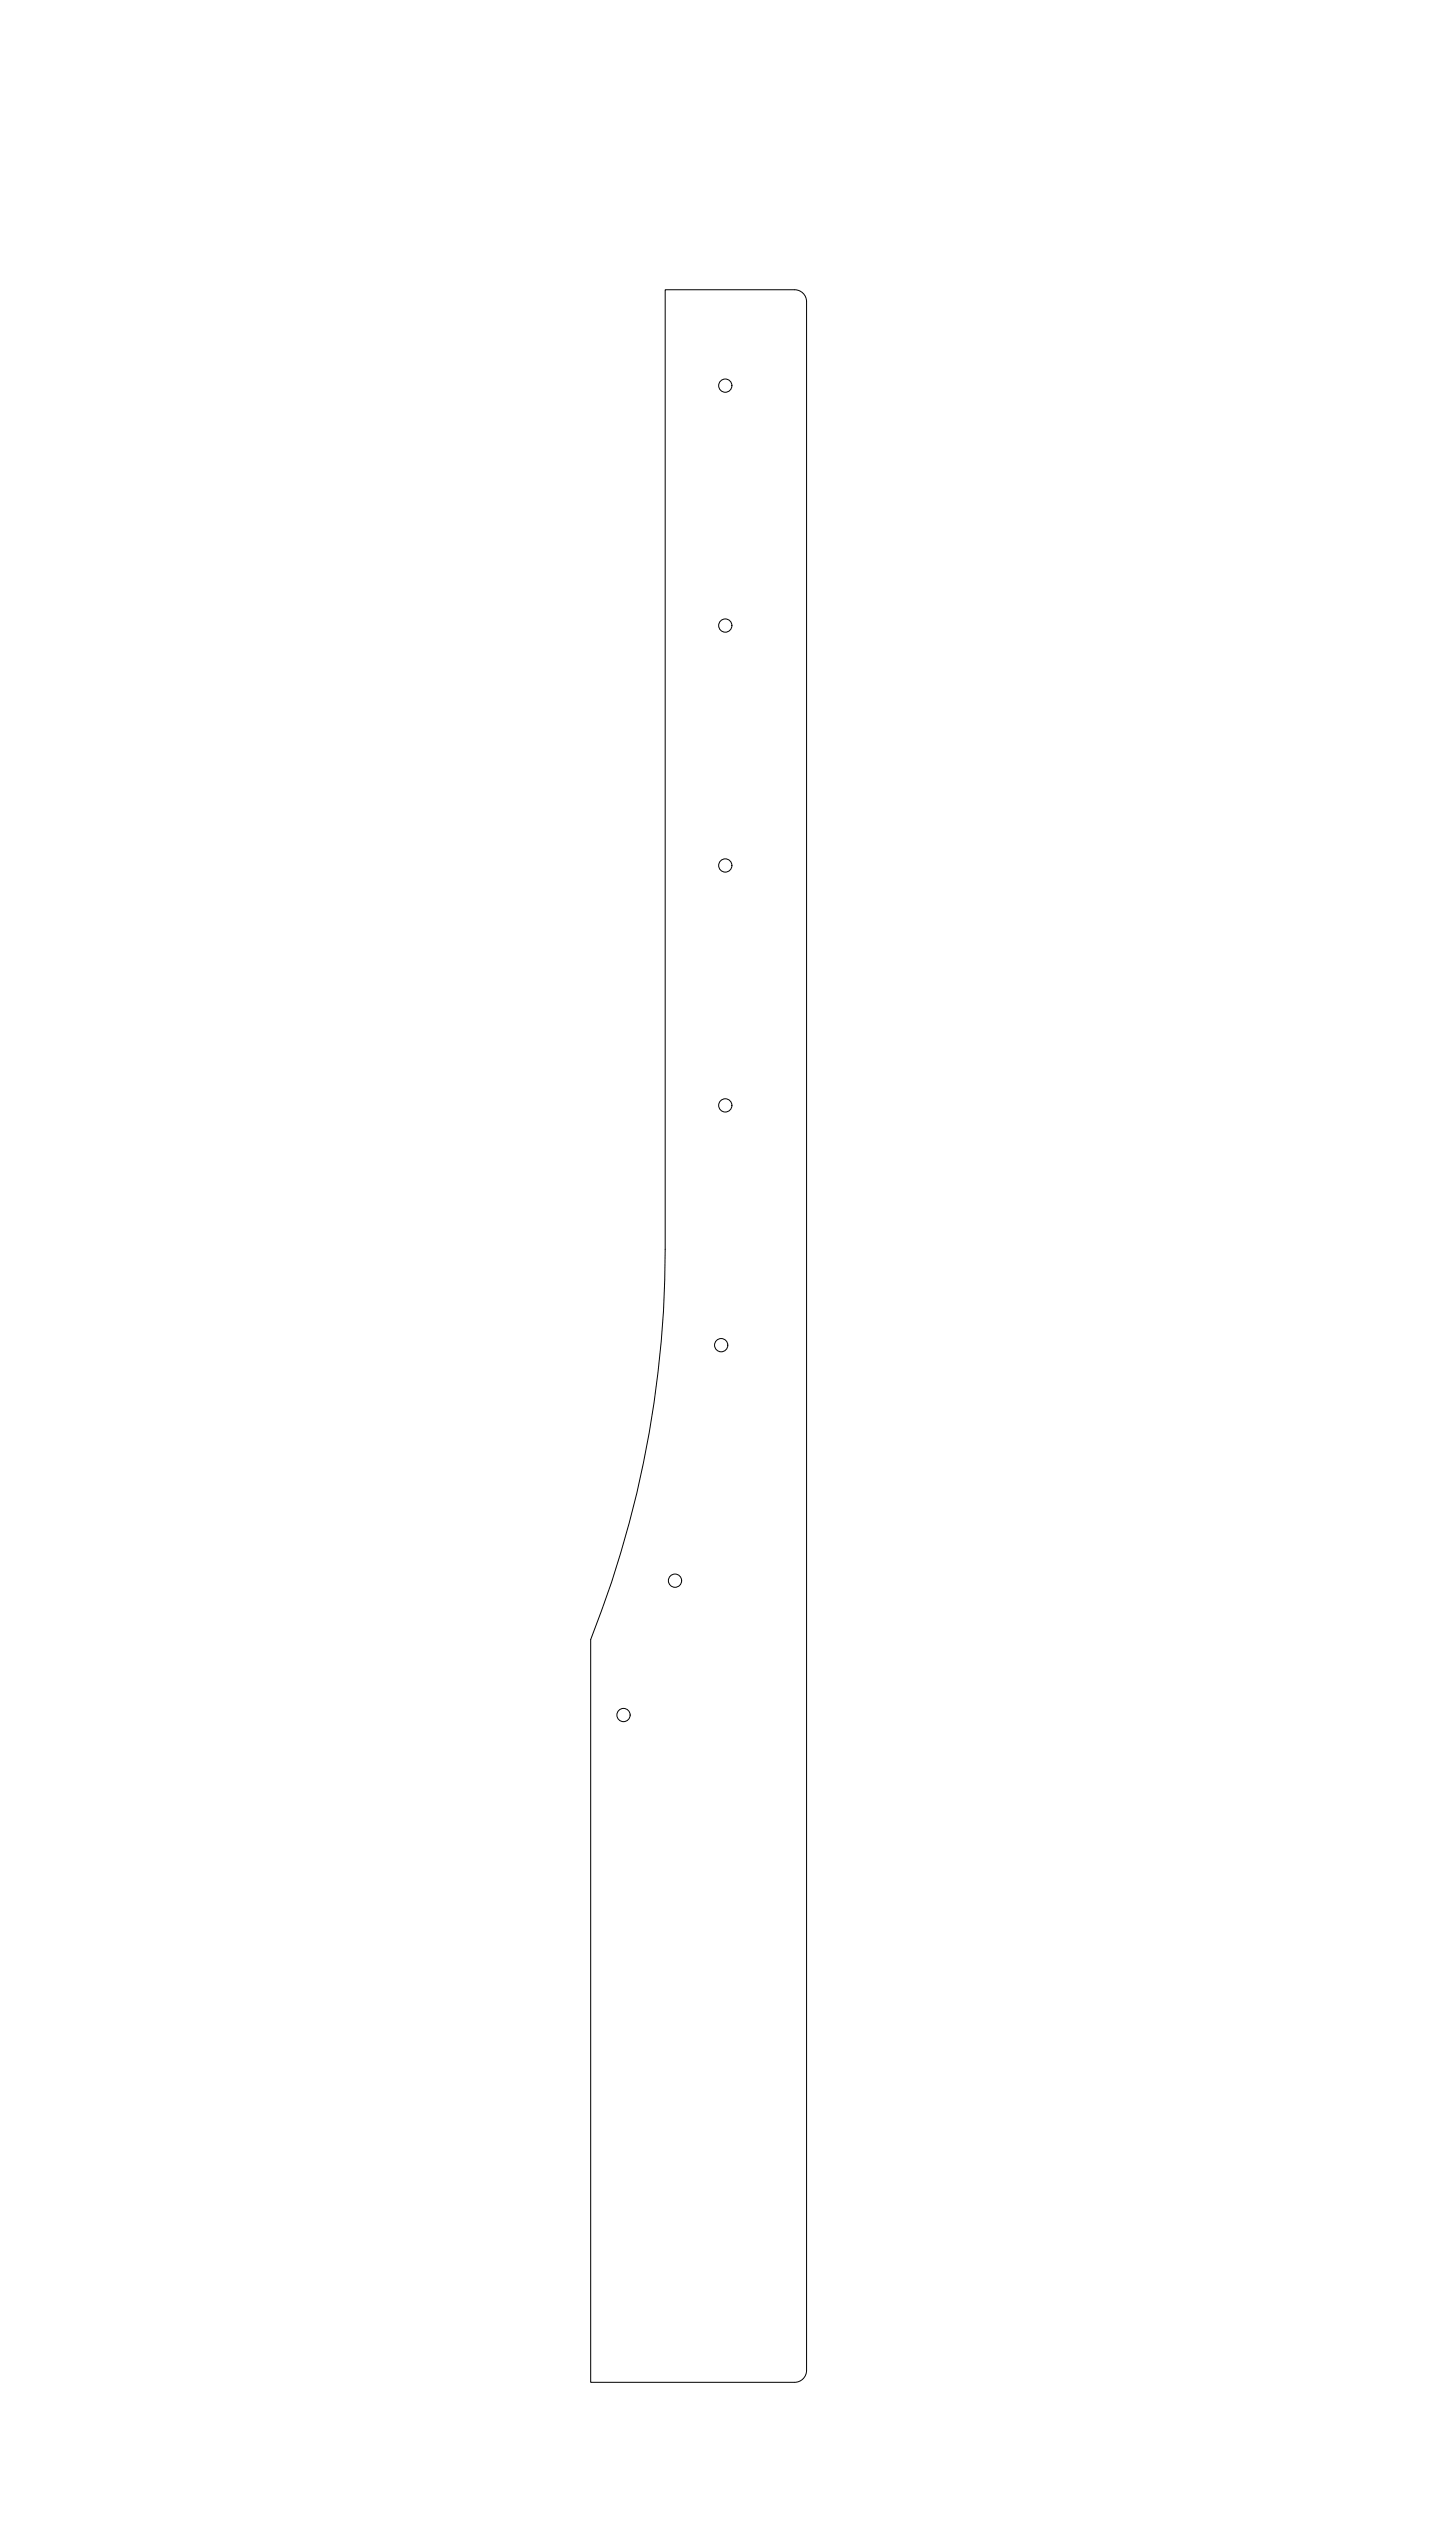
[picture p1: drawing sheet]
<svg xmlns="http://www.w3.org/2000/svg" width="606mm" height="1058mm" viewBox="0 0 606 1058" stroke-linecap="round" stroke-linejoin="round" font-family="sans-serif">
<!-- layer: 0 -->
<g fill="none" stroke="#000" stroke-width=".42">
<path d="M277.2 120.8h54a5 5 0 0 1 5 5v862.3a5 5 0 0 1-5 5h-85v-309.6a441.8 441.8 0 0 0 31-162.7z"/>
<circle cx="302.3" cy="160.8" r="2.76"/>
<circle cx="302.3" cy="260.8" r="2.76"/>
<circle cx="302.3" cy="360.8" r="2.76"/>
<circle cx="302.3" cy="460.8" r="2.76"/>
<circle cx="300.6" cy="560.7" r="2.76"/>
<circle cx="281.3" cy="658.9" r="2.76"/>
<circle cx="259.9" cy="714.9" r="2.76"/>
</g>
</svg>
